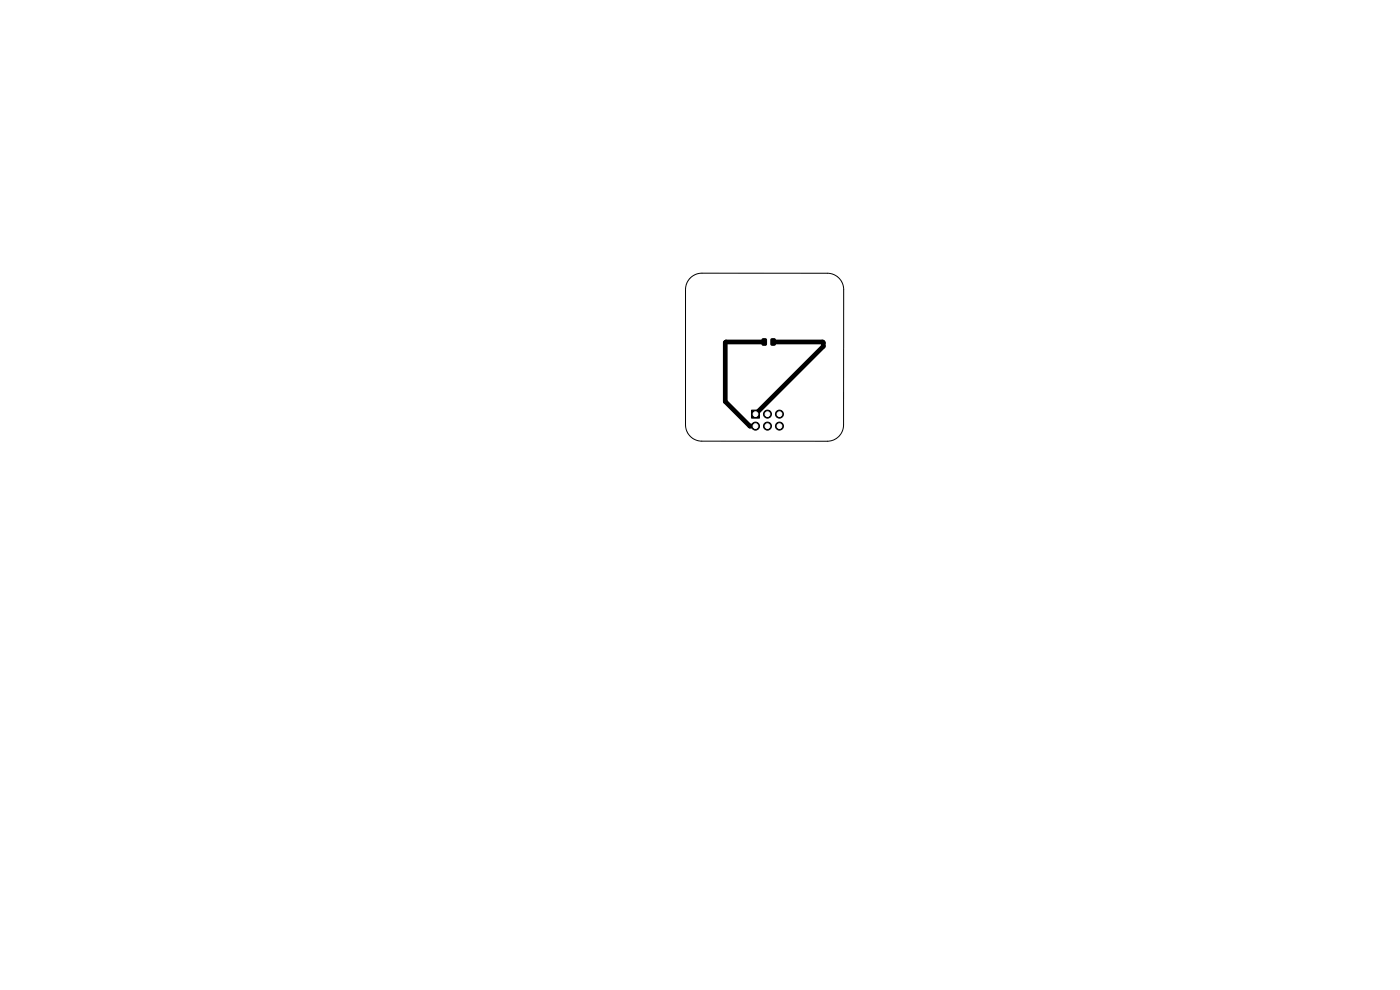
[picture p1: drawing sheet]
<svg xmlns="http://www.w3.org/2000/svg" width="297mm" height="210mm" viewBox="0 0 297 210" stroke-linecap="round" stroke-linejoin="round" font-family="sans-serif">
<path d="M146.5 58.9a3.5 3.5 0 0 1 2.4-.9h26.6a3.5 3.5 0 0 1 3.5 3.4v28.8a3.5 3.5 0 0 1-3.5 3.4h-26.6a3.5 3.5 0 0 1-3.5-3.5v-28.7a3.5 3.5 0 0 1 1.1-2.5zM162.5 85.6l-2.2 2.3" fill="none" stroke="#000" stroke-width=".21"/>
<g fill="#000" stroke="#000" stroke-width=".21">
<path d="M161.7 71.9l.7-.1 .2 .2v1l-.1 .2h-.6l-.2-.1zM163.6 71.9l.7-.1 .2 .2v1l-.2 .2h-.5l-.3-.1zM159.4 87h1.7v1.7h-1.7z"/>
<circle cx="160.3" cy="90.4" r=".85"/>
<circle cx="162.8" cy="87.9" r=".85"/>
<circle cx="162.8" cy="90.4" r=".85"/>
<circle cx="165.4" cy="90.4" r=".85"/>
<circle cx="165.4" cy="87.9" r=".85"/>
</g>
<path d="M162.1 72.5h-8.1l-.1 .2v12.5l5.2 5.2h1.2M164 72.5h10.5l.2 .2v.8l-14.4 14.4" fill="none" stroke="#000" stroke-width="1"/>
<g fill="#fff" stroke="#fff" stroke-width=".21">
<circle cx="160.3" cy="87.9" r=".5"/>
<circle cx="160.3" cy="90.4" r=".5"/>
<circle cx="162.8" cy="87.9" r=".5"/>
<circle cx="162.8" cy="90.4" r=".5"/>
<circle cx="165.4" cy="87.9" r=".5"/>
<circle cx="165.4" cy="90.4" r=".5"/>
</g>
</svg>
